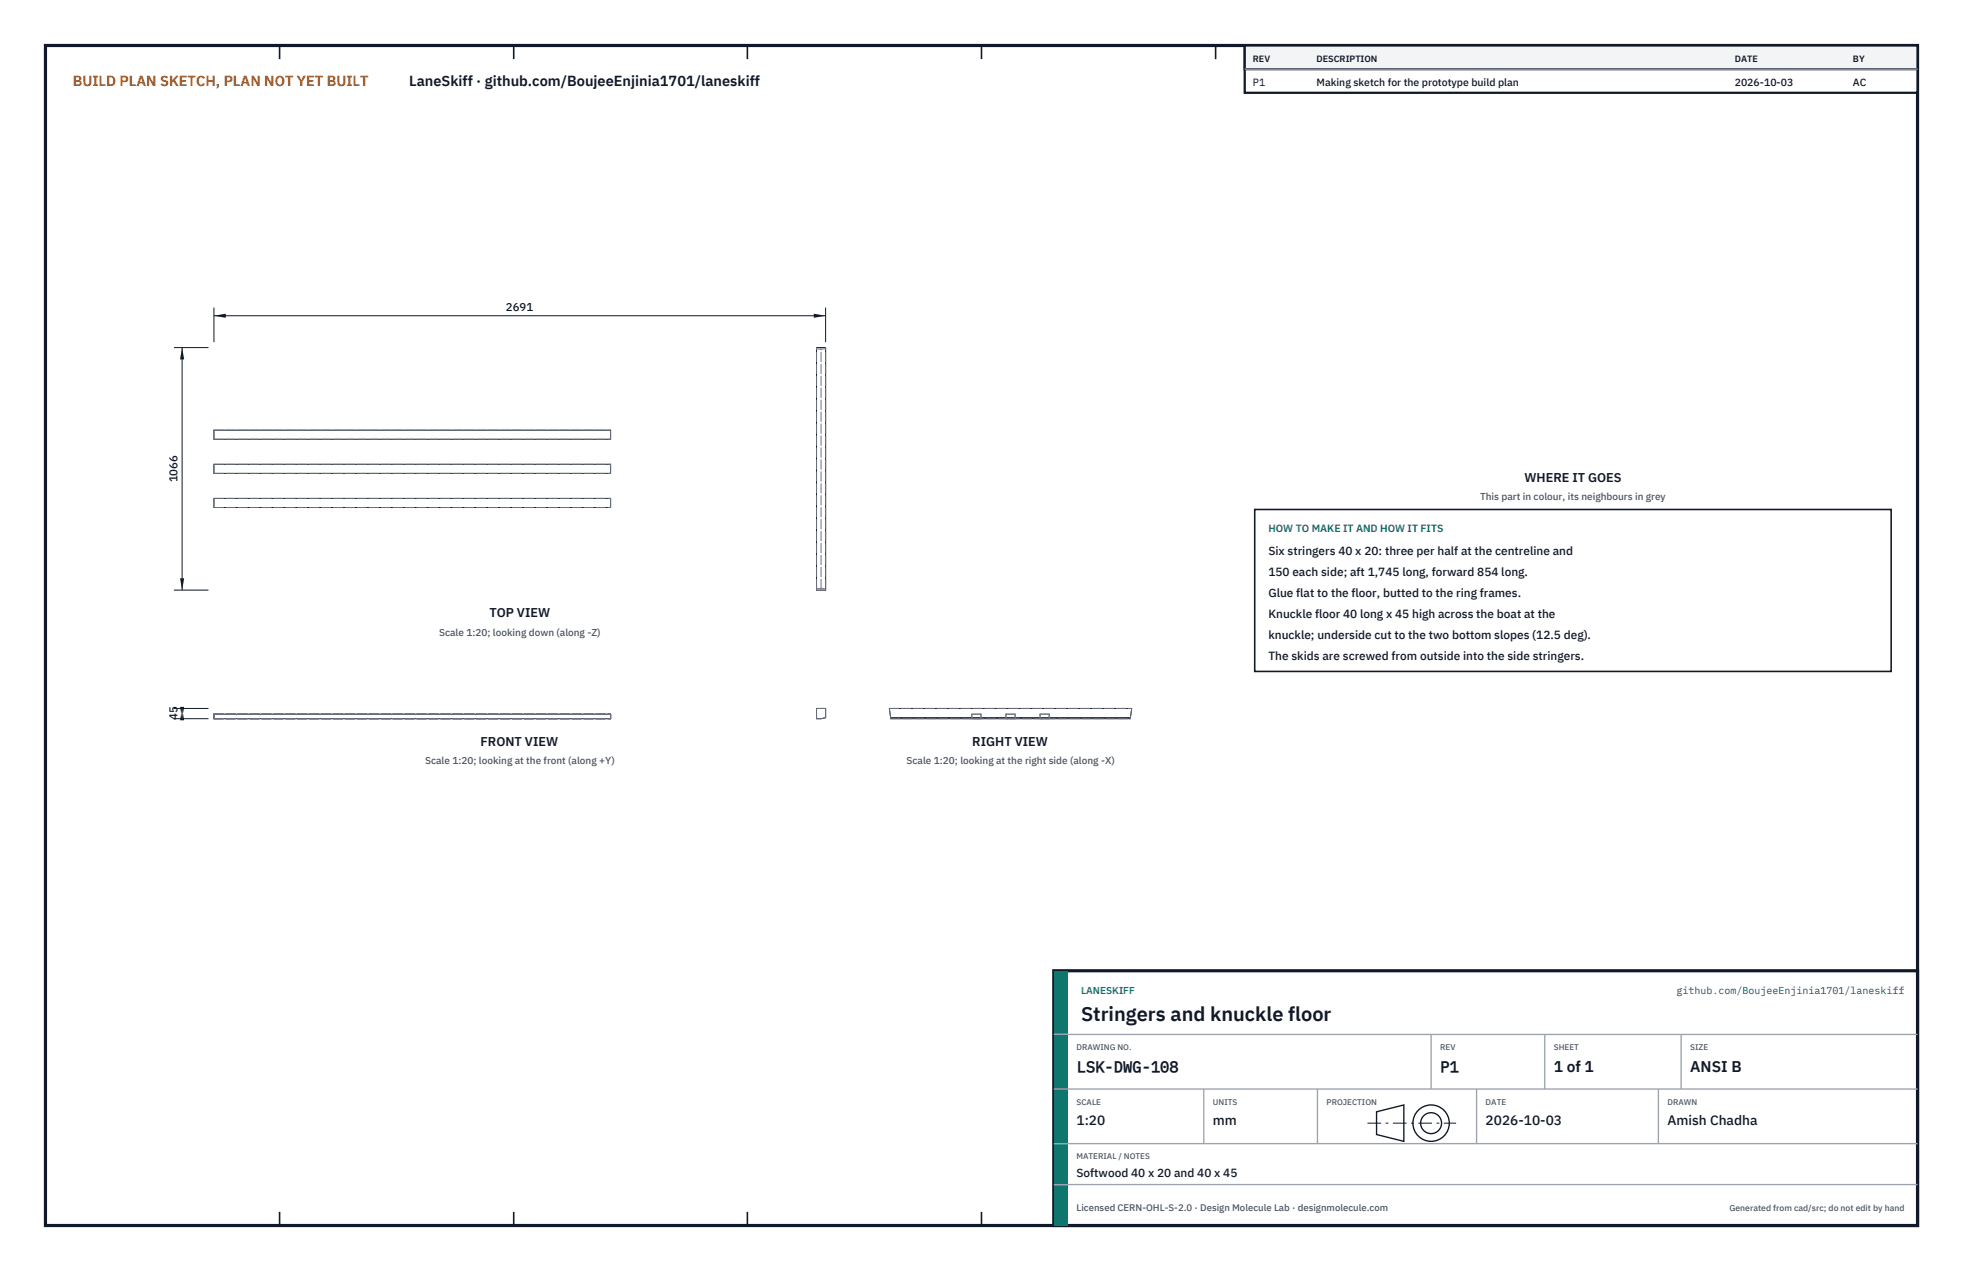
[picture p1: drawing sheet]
<svg xmlns="http://www.w3.org/2000/svg" width="432mm" height="279mm" viewBox="0 0 432 279" stroke-linecap="round" stroke-linejoin="round" font-family="sans-serif">
<defs><g id="words">
<text font-size="4.4" fill="#111827" x="237.8" y="224.4">Stringers and knuckle floor</text>
<g font-size="3.4" fill="#111827">
<text x="236.8" y="235.6">LSK-DWG-108</text>
<text x="316.8" y="235.6">P1</text>
<text x="341.8" y="235.6">1 of 1</text>
<text x="371.8" y="235.6">ANSI B</text>
</g>
<text font-size="3.2" fill="#b45309" x="16" y="19">BUILD PLAN SKETCH, PLAN NOT YET BUILT</text>
<text font-size="3.2" fill="#111827" x="90" y="19">LaneSkiff · github.com/BoujeeEnjinia1701/laneskiff</text>
<g font-size="3" fill="#111827">
<text x="236.8" y="247.2">1:20</text>
<text x="266.8" y="247.2">mm</text>
<text x="326.8" y="247.2">2026-10-03</text>
<text x="366.8" y="247.2">Amish Chadha</text>
</g>
<g font-size="2.8" fill="#111827">
<text x="335.3" y="106">WHERE IT GOES</text>
<text x="107.6" y="135.7">TOP VIEW</text>
<text x="105.7" y="164">FRONT VIEW</text>
<text x="213.9" y="164">RIGHT VIEW</text>
</g>
<g font-size="2.6" fill="#111827">
<text x="279" y="122">Six stringers 40 x 20: three per half at the centreline and</text>
<text x="279" y="126.6">150 each side; aft 1,745 long, forward 854 long.</text>
<text x="279" y="131.2">Glue flat to the floor, butted to the ring frames.</text>
<text x="279" y="135.8">Knuckle floor 40 long x 45 high across the boat at the</text>
<text x="279" y="140.4">knuckle; underside cut to the two bottom slopes (12.5 deg).</text>
<text x="279" y="145">The skids are screwed from outside into the side stringers.</text>
<text x="236.8" y="258.8">Softwood 40 x 20 and 40 x 45</text>
</g>
<g font-size="2.5" fill="#111827">
<text x="111.3" y="68.4">2691</text>
<text x="39.1" y="106.1" transform="rotate(-90 39.1 106.1)">1066</text>
<text x="39.1" y="158.3" transform="rotate(-90 39.1 158.3)">45</text>
</g>
<g font-size="2.3" fill="#111827">
<text x="275.6" y="18.8">P1</text>
<text x="289.6" y="18.8">Making sketch for the prototype build plan</text>
<text x="381.6" y="18.8">2026-10-03</text>
<text x="407.6" y="18.8">AC</text>
</g>
<text font-size="2.3" fill="#0f766e" x="279" y="117">HOW TO MAKE IT AND HOW IT FITS</text>
<g font-size="2.2" fill="#4b5563">
<text x="325.6" y="110">This part in colour, its neighbours in grey</text>
<text x="96.6" y="139.7">Scale 1:20; looking down (along -Z)</text>
<text x="93.5" y="168">Scale 1:20; looking at the front (along +Y)</text>
<text x="199.4" y="168">Scale 1:20; looking at the right side (along -X)</text>
</g>
<g font-size="2.2" fill="#0f766e">
<text x="237.8" y="218.4">LANESKIFF</text>
<text x="368.8" y="218.4">github.com/BoujeeEnjinia1701/laneskiff</text>
</g>
<text font-size="2.1" fill="#4b5563" x="236.8" y="266.2">Licensed CERN-OHL-S-2.0 · Design Molecule Lab · designmolecule.com</text>
<g font-size="2" fill="#111827">
<text x="275.6" y="13.6">REV</text>
<text x="289.6" y="13.6">DESCRIPTION</text>
<text x="381.6" y="13.6">DATE</text>
<text x="407.6" y="13.6">BY</text>
</g>
<text font-size="1.9" fill="#4b5563" x="380.4" y="266.2">Generated from cad/src; do not edit by hand</text>
<g font-size="1.8" fill="#4b5563">
<text x="236.8" y="230.8">DRAWING NO.</text>
<text x="316.8" y="230.8">REV</text>
<text x="341.8" y="230.8">SHEET</text>
<text x="371.8" y="230.8">SIZE</text>
<text x="236.8" y="242.8">SCALE</text>
<text x="266.8" y="242.8">UNITS</text>
<text x="291.8" y="242.8">PROJECTION</text>
<text x="326.8" y="242.8">DATE</text>
<text x="366.8" y="242.8">DRAWN</text>
<text x="236.8" y="254.8">MATERIAL / NOTES</text>
</g>
</g></defs>
<path d="M10 10h411.8v259.4h-411.8z" fill="none" stroke="#111827" stroke-width=".7" stroke-linecap="butt"/>
<g fill="none" stroke="#111827" stroke-width=".35">
<path d="M61.5 10v3M113 10v3M164.4 10v3M215.9 10v3M267.4 10v3M318.9 10v3M370.3 10v3M61.5 266.4v3M113 266.4v3M164.4 266.4v3M215.9 266.4v3M267.4 266.4v3"/>
<path d="M318.9 266.4v3M370.3 266.4v3"/>
</g>
<path d="M179.6 76.4h2v53.3h-2zM47.1 94.6h87.2v2h-87.2zM47.1 102.1h87.2v2h-87.2zM47.1 109.6h87.2v2h-87.2zM47.1 157h87.2v1h-87.2zM179.6 155.7h2v2.1l-1 .2h-1zM195.6 155.7h53.3l-.3 2.3h-52.7zM195.9 157.8h52.8" fill="none" stroke="#111727" stroke-width=".22"/>
<g fill="none" stroke="#6a7180" stroke-width=".22" stroke-dasharray="2.1 .5">
<path d="M179.6 76.7v-.3M180.6 76.7h-1M181.6 76.7h-1M181.6 76.7v-.3M47.1 96.6v-2M47.1 96.6h87.2M47.1 94.6h87.2M134.3 96.6v-2M47.1 104.1v-2M47.1 104.1h87.2M47.1 102.1h87.2M47.1 111.6v-2"/>
<path d="M47.1 111.6h87.2M47.1 109.6h87.2M134.3 104.1v-2M134.3 111.6v-2M179.6 129.4h1M179.6 129.4v-52.7M179.6 129.7v-.3M180.6 129.4v-52.7M180.6 129.4h1M181.6 129.7v-.3M181.6 129.4v-52.7M47.1 158v-1"/>
<path d="M47.1 158h87.2M47.1 157h87.2M134.3 158v-1M179.6 158v-2.3M179.6 155.7h2M180.6 158h-1M181.6 157.8l-1 .2M181.6 157.8v-2.1M195.6 155.7l.3 2.3M195.6 155.7h53.3M195.9 158h52.7M213.8 158v-1"/>
<path d="M213.8 157h2M213.8 158h2M215.8 158v-1M221.3 158v-1M221.3 157h2M221.3 158h2M223.3 158v-1M228.8 158v-1M228.8 157h2M228.8 158h2M230.8 158v-1M248.6 158l.3-2.3"/>
</g>
<path d="M47.1 67.6v7.6M47.1 69.4h134.5M181.6 67.6v7.6" fill="none" stroke="#111827" stroke-width=".22"/>
<path d="M47.1 69.4l2.6-.4v.9zM179 69v.9l2.6-.5z" fill="#111827"/>
<path d="M38.3 76.4h7.6M40.1 76.4v53.3M38.3 129.7h7.6" fill="none" stroke="#111827" stroke-width=".22"/>
<path d="M40.1 76.4l-.5 2.6h.9zM39.6 127.1h.9l-.4 2.6z" fill="#111827"/>
<path d="M38.3 155.7h7.6M38.3 158h7.6M40.1 155.7v2.3" fill="none" stroke="#111827" stroke-width=".22"/>
<path d="M40.1 155.7l-.5 2.6h.9zM39.6 155.4h.9l-.4 2.6z" fill="#111827"/>
<path d="M276 112h140v35.6h-140z" fill="#fff" stroke="#111827" stroke-width=".35"/>
<path d="M273.8 10h148v10.4h-148z" fill="#fff" stroke="#111827" stroke-width=".5"/>
<path d="M273.8 10h148v5.2h-148z" fill="#f3f4f6" stroke="#111827" stroke-width=".5"/>
<path d="M273.8 15.2h148" fill="none" stroke="#9ca3af" stroke-width=".3"/>
<path d="M231.8 213.4h190v56h-190z" fill="#fff" stroke="#111827" stroke-width=".7" stroke-linecap="butt"/>
<path d="M231.8 213.4h3v56h-3z" fill="#0f766e"/>
<path d="M231.8 227.4h190M231.8 239.4h190M264.8 239.4v12M289.8 239.4v12M314.8 227.4v12M324.8 239.4v12M339.8 227.4v12M364.8 239.4v12M369.8 227.4v12M231.8 251.4h190M231.8 260.4h190" fill="none" stroke="#9ca3af" stroke-width=".3"/>
<g fill="none" stroke="#111827" stroke-width=".3">
<path d="M302.8 244.4l6-1.5v8l-6-1.5z"/>
<circle cx="314.8" cy="246.9" r="4"/>
<circle cx="314.8" cy="246.9" r="2.3"/>
</g>
<path d="M300.8 246.9h19.5" fill="none" stroke="#111827" stroke-width=".22" stroke-dasharray="3 1 .6 1" stroke-linecap="butt"/>
<use href="#words"/>
</svg>
